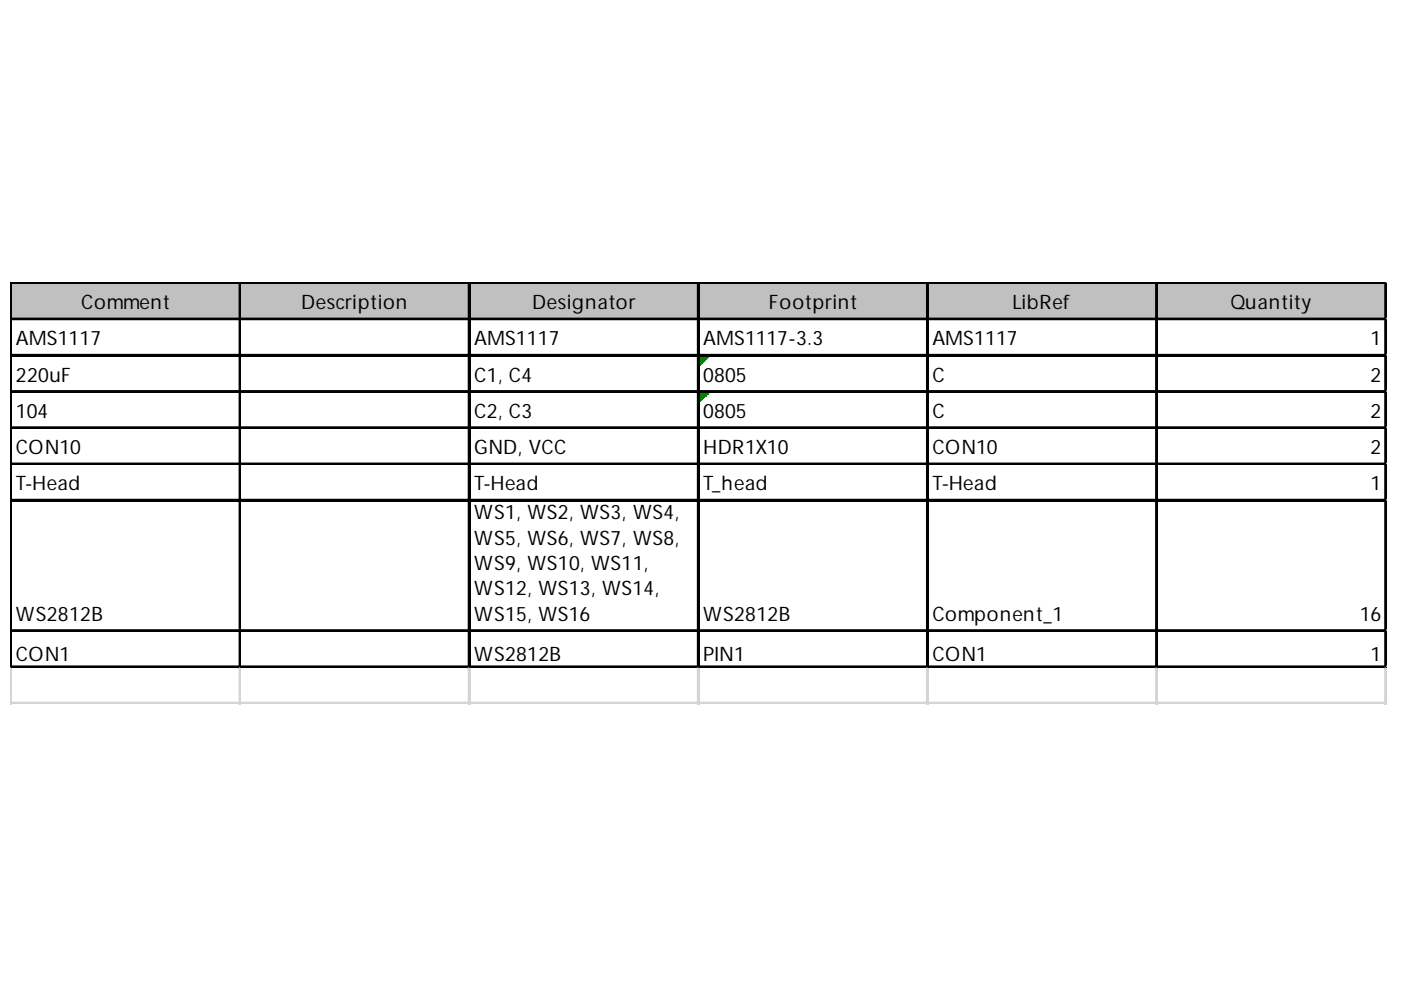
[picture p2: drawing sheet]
<svg xmlns="http://www.w3.org/2000/svg" width="297mm" height="210mm" viewBox="0 0 297 210" stroke-linecap="round" stroke-linejoin="round" font-family="sans-serif">
<defs><g id="words">
<g font-size="4.2">
<text x="17.2" y="65.6">Comment</text>
<text x="63.9" y="65.6">Description</text>
<text x="112.9" y="65.6">Designator</text>
<text x="163" y="65.6">Footprint</text>
<text x="214.6" y="65.6">LibRef</text>
<text x="260.9" y="65.6">Quantity</text>
<text x="3.4" y="73.2">AMS1117</text>
<text x="100.5" y="73.2">AMS1117</text>
<text x="149.1" y="73.2">AMS1117-3.3</text>
<text x="197.7" y="73.2">AMS1117</text>
<text x="290.6" y="73.2">1</text>
<text x="3.4" y="80.9">220uF</text>
<text x="100.5" y="80.9">C1, C4</text>
<text x="149.1" y="80.9">0805</text>
<text x="197.7" y="80.9">C</text>
<text x="290.6" y="80.9">2</text>
<text x="3.4" y="88.6">104</text>
<text x="100.5" y="88.6">C2, C3</text>
<text x="149.1" y="88.6">0805</text>
<text x="197.7" y="88.6">C</text>
<text x="290.6" y="88.6">2</text>
<text x="3.4" y="96.3">CON10</text>
<text x="100.5" y="96.3">GND, VCC</text>
<text x="149.1" y="96.3">HDR1X10</text>
<text x="197.7" y="96.3">CON10</text>
<text x="290.6" y="96.3">2</text>
<text x="3.4" y="104">T-Head</text>
<text x="100.5" y="104">T-Head</text>
<text x="149.1" y="104">T_head</text>
<text x="197.7" y="104">T-Head</text>
<text x="290.6" y="104">1</text>
<text x="100.5" y="110.1">WS1, WS2, WS3, WS4,</text>
<text x="100.5" y="115.5">WS5, WS6, WS7, WS8,</text>
<text x="100.5" y="120.9">WS9, WS10, WS11,</text>
<text x="3.4" y="131.6">WS2812B</text>
<text x="100.5" y="126.3">WS12, WS13, WS14,</text>
<text x="100.5" y="131.6">WS15, WS16</text>
<text x="149.1" y="131.6">WS2812B</text>
<text x="197.7" y="131.6">Component_1</text>
<text x="288.3" y="131.6">16</text>
<text x="3.4" y="140.1">CON1</text>
<text x="100.5" y="140.1">WS2812B</text>
<text x="149.1" y="140.1">PIN1</text>
<text x="197.7" y="140.1">CON1</text>
<text x="290.6" y="140.1">1</text>
</g>
</g></defs>
<path d="M2.5 60.2h291.5v7.7h-291.5z" fill="#c0c0c0"/>
<path d="M148.3 75.6h2" fill="none" stroke="#008000" stroke-width=".38"/>
<path d="M148.3 75.6h2v.4h-2z" fill="#008000"/>
<path d="M148.3 76h1.6" fill="none" stroke="#008000" stroke-width=".38"/>
<path d="M148.3 76h1.6v.4h-1.6z" fill="#008000"/>
<path d="M148.3 76.4h1.2" fill="none" stroke="#008000" stroke-width=".38"/>
<path d="M148.3 76.4h1.2v.4h-1.2z" fill="#008000"/>
<path d="M148.3 76.8h.8" fill="none" stroke="#008000" stroke-width=".38"/>
<path d="M148.3 76.8h.8v.3h-.8z" fill="#008000"/>
<path d="M148.3 77.1h.4" fill="none" stroke="#008000" stroke-width=".38"/>
<path d="M148.3 77.1h.4v.4h-.4z" fill="#008000"/>
<path d="M148.3 83.3h2" fill="none" stroke="#008000" stroke-width=".38"/>
<path d="M148.3 83.3h2v.4h-2z" fill="#008000"/>
<path d="M148.3 83.7h1.6" fill="none" stroke="#008000" stroke-width=".38"/>
<path d="M148.3 83.7h1.6v.3h-1.6z" fill="#008000"/>
<path d="M148.3 84h1.2" fill="none" stroke="#008000" stroke-width=".38"/>
<path d="M148.3 84h1.2v.4h-1.2z" fill="#008000"/>
<path d="M148.3 84.4h.8" fill="none" stroke="#008000" stroke-width=".38"/>
<path d="M148.3 84.4h.8v.4h-.8z" fill="#008000"/>
<path d="M148.3 84.8h.4" fill="none" stroke="#008000" stroke-width=".38"/>
<path d="M148.3 84.8h.4v.4h-.4z" fill="#008000"/>
<g fill="none" stroke="#000" stroke-width=".38">
<path d="M2.2 59.9v81.8M2.6 59.9h291.4M2.6 60h291.4M2.6 67.5h291.4M2.6 67.7h291.4M2.6 75.2h291.4M2.6 75.4h291.4M50.8 60.2v81.5M99.4 60.2v81.5M147.9 60.2v81.5M196.5 60.2v81.5M245.1 60.2v81.5"/>
<path d="M293.7 60.2v81.5M2.6 82.9h291.4M2.6 83.1h291.4M2.6 90.6h291.4M2.6 90.8h291.4M2.6 98.3h291.4M2.6 98.5h291.4M2.6 105.9h291.4M2.6 106.1h291.4M2.6 133.6h291.4M2.6 133.8h291.4M2.6 141.3h291.4"/>
<path d="M2.6 141.5h291.4"/>
</g>
<path d="M2.4 59.9v81.8M51 60.2v81.5M99.6 60.2v81.5M148.1 60.2v81.5M196.7 60.2v81.5M245.3 60.2v81.5" fill="none" stroke="#000" stroke-width=".39"/>
<path d="M293.8 60.2v81.5" fill="none" stroke="#000" stroke-width=".3"/>
<path d="M2.2 141.7v7.7M2.2 149h291.8M2.2 149.2h291.8M50.8 141.7v7.7M99.4 141.7v7.7M147.9 141.7v7.7M196.5 141.7v7.7M245.1 141.7v7.7M293.7 141.7v7.7" fill="none" stroke="#d4d4d4" stroke-width=".38"/>
<path d="M2.4 141.7v7.7M51 141.7v7.7M99.6 141.7v7.7M148.1 141.7v7.7M196.7 141.7v7.7M245.3 141.7v7.7" fill="none" stroke="#d4d4d4" stroke-width=".39"/>
<path d="M293.8 141.7v7.7" fill="none" stroke="#d4d4d4" stroke-width=".3"/>
<use href="#words"/>
</svg>
